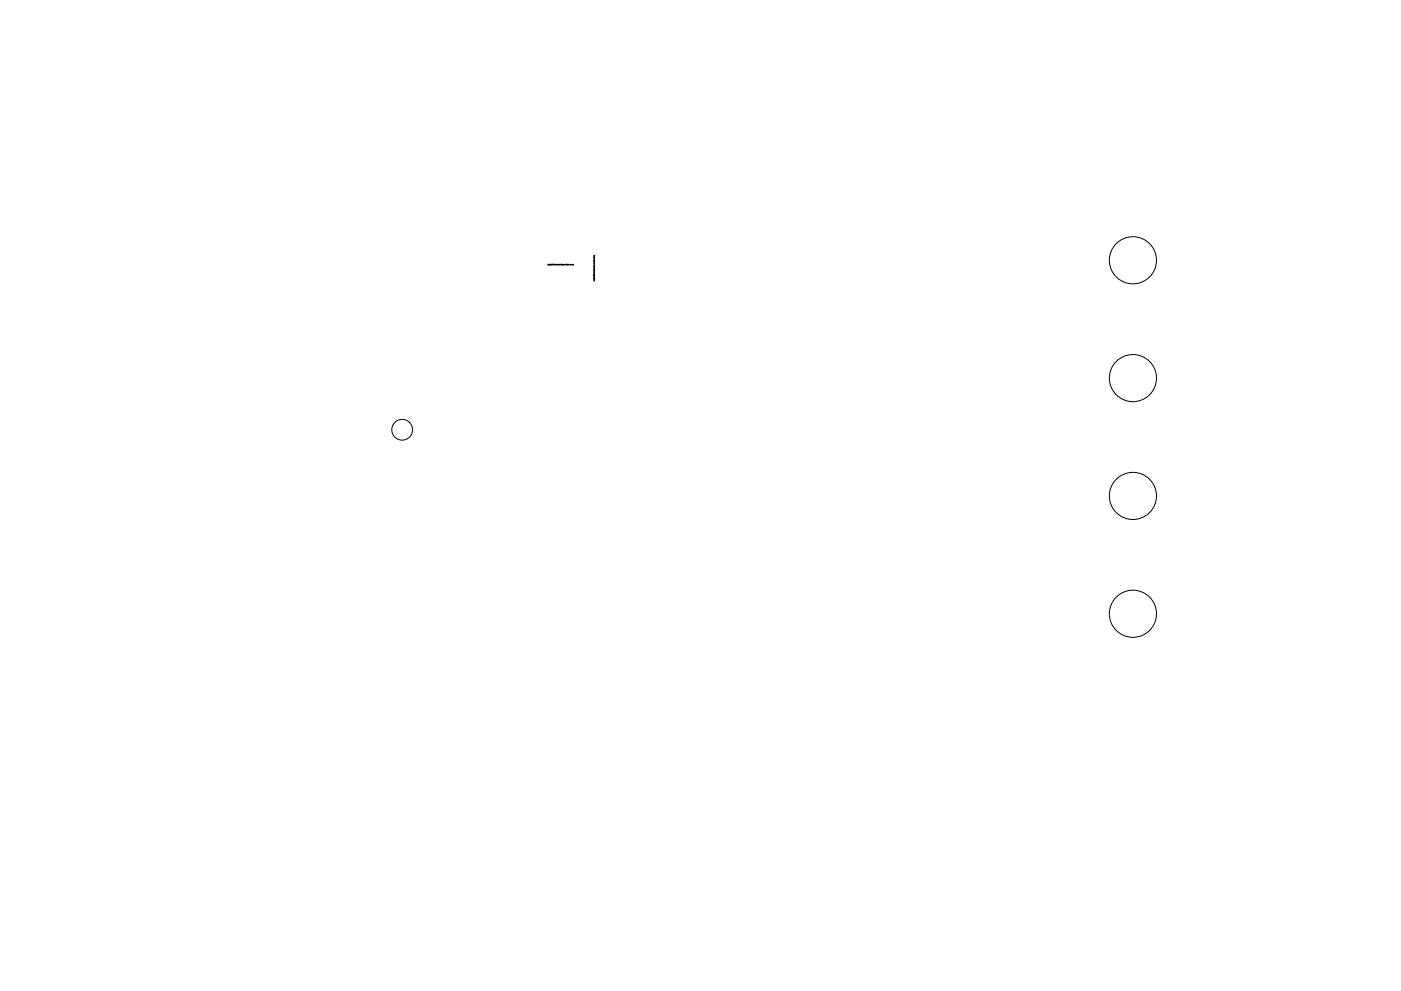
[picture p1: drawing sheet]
<svg xmlns="http://www.w3.org/2000/svg" width="297mm" height="210mm" viewBox="0 0 297 210" stroke-linecap="round" stroke-linejoin="round" font-family="sans-serif">
<g fill="none" stroke="#000" stroke-width=".21">
<path d="M116.2 56.1v.1M116.3 56.2h.1M116.4 56.1v.1M116.5 56.1v.1M116.6 56.1l-.1 .1M116.6 56.1v.1M116.6 56.1h.1M116.7 56.1h.1M116.7 56.1v.1M116.8 56.1l-.1 .1M116.8 56.1v.1M116.9 56.1v.1"/>
<path d="M117 56.1h.1M117 56.1v.1M117.1 56.1l.1 .1M117.3 56.1v.1zM117.4 56.1l.1 .1M117.6 56.1h-.1M117.7 56.2l.1-.1v.1M117.7 56.1h.1M117.9 56.1v.1M118 56.1v.1M118 56.1l.1 .1M118.2 56.1v.1"/>
<path d="M118.2 56.1l.1 .1M118.3 56.1v.1M118.4 56.1h.1M118.6 56.1v.1M118.6 56.1l.1 .1M118.8 56.1h.1M118.9 56.1l.1 .1zM119 56.1l.1 .1M119.2 56.1v.1M119.3 56.1h.1M119.3 56.1v.1M119.4 56.1l-.1 .1"/>
<path d="M119.4 56.1v.1M119.4 56.1l.1 .1M119.6 56.1l-.1 .1M119.7 56.2h.1M119.8 56.2v-.1l.1 .1M119.8 56.1h.1M119.9 56.1v.1M120 56.1v.1M120.2 56.1v.1M120.2 56.1h.1M120.3 56.1v.1M120.4 56.1l.1 .1"/>
<path d="M120.4 56.1v.1M120.5 56.1l.1 .1M120.6 56.1v.1M120.8 56.1v.1M120.8 56.1h.1M120.9 56.1v.1M121 56.1v.1M121.1 56.1v.1M121.2 56.1v.1M121.2 56.1h.1M121.3 56.1h.1M121.4 56.1v.1"/>
<path d="M121.5 56.1h.1M121.6 56.2h.1M125.9 58.2l.1 .1M125.9 58.9h.1M125.9 55.4h.1M125.9 59.1h.1M125.9 56.8h.1zM125.9 56.5h.1M125.9 55.5h.1M125.9 59.5h.1M125.9 58.4l.1 .1zM126 59.2l.1 .1"/>
<path d="M126 59.1v.1M126 57.2h.1M126 55.6h.1M126 54.9v.1M126 54.5v.1M126 54.4v.1M126 59.2h.1M126 59.1h.1M126 58.8h.1M126 56.5h.1M126 56.3h.1M126 55.5h.1"/>
<path d="M126 55h.1M126 54.6h.1M126 57.9h.1M126 57.8h.1M126 57h.1M126 56.6h.1M126 56.2h.1M126 55.1v.1M126 54.7v.1M126 54.2h.1M126 59.5h.1M126 57.4h.1"/>
<path d="M126 57.3h.1M126 55.9v.1M126 58h.1M126 59.4h.1M126 59h.1M126 57.7h.1M126 57.5h.1M126 57.1v.1M126 56.7h.1M126 56.4h.1M126 56.1h.1M126 55.4l.1 .1"/>
<path d="M126 54.8v.1M126 54.6v.1M126 54.3v.1M126 58.8v.1M126 58.8h-.1M126 58.6h-.1M126 58.3v.1M126 58h-.1l.1 .1M126 57.6h-.1M126 55.9h-.1l.1 .1M126 55.8h-.1M126 55.3v.1"/>
<path d="M126 55.2v.1M126 59.2v.1"/>
<circle cx="240.2" cy="55.2" r="5"/>
<circle cx="85.3" cy="91.2" r="2.2"/>
<circle cx="240.2" cy="80.2" r="5"/>
<circle cx="240.2" cy="105.2" r="5"/>
<circle cx="240.2" cy="130.2" r="5"/>
</g>
</svg>
